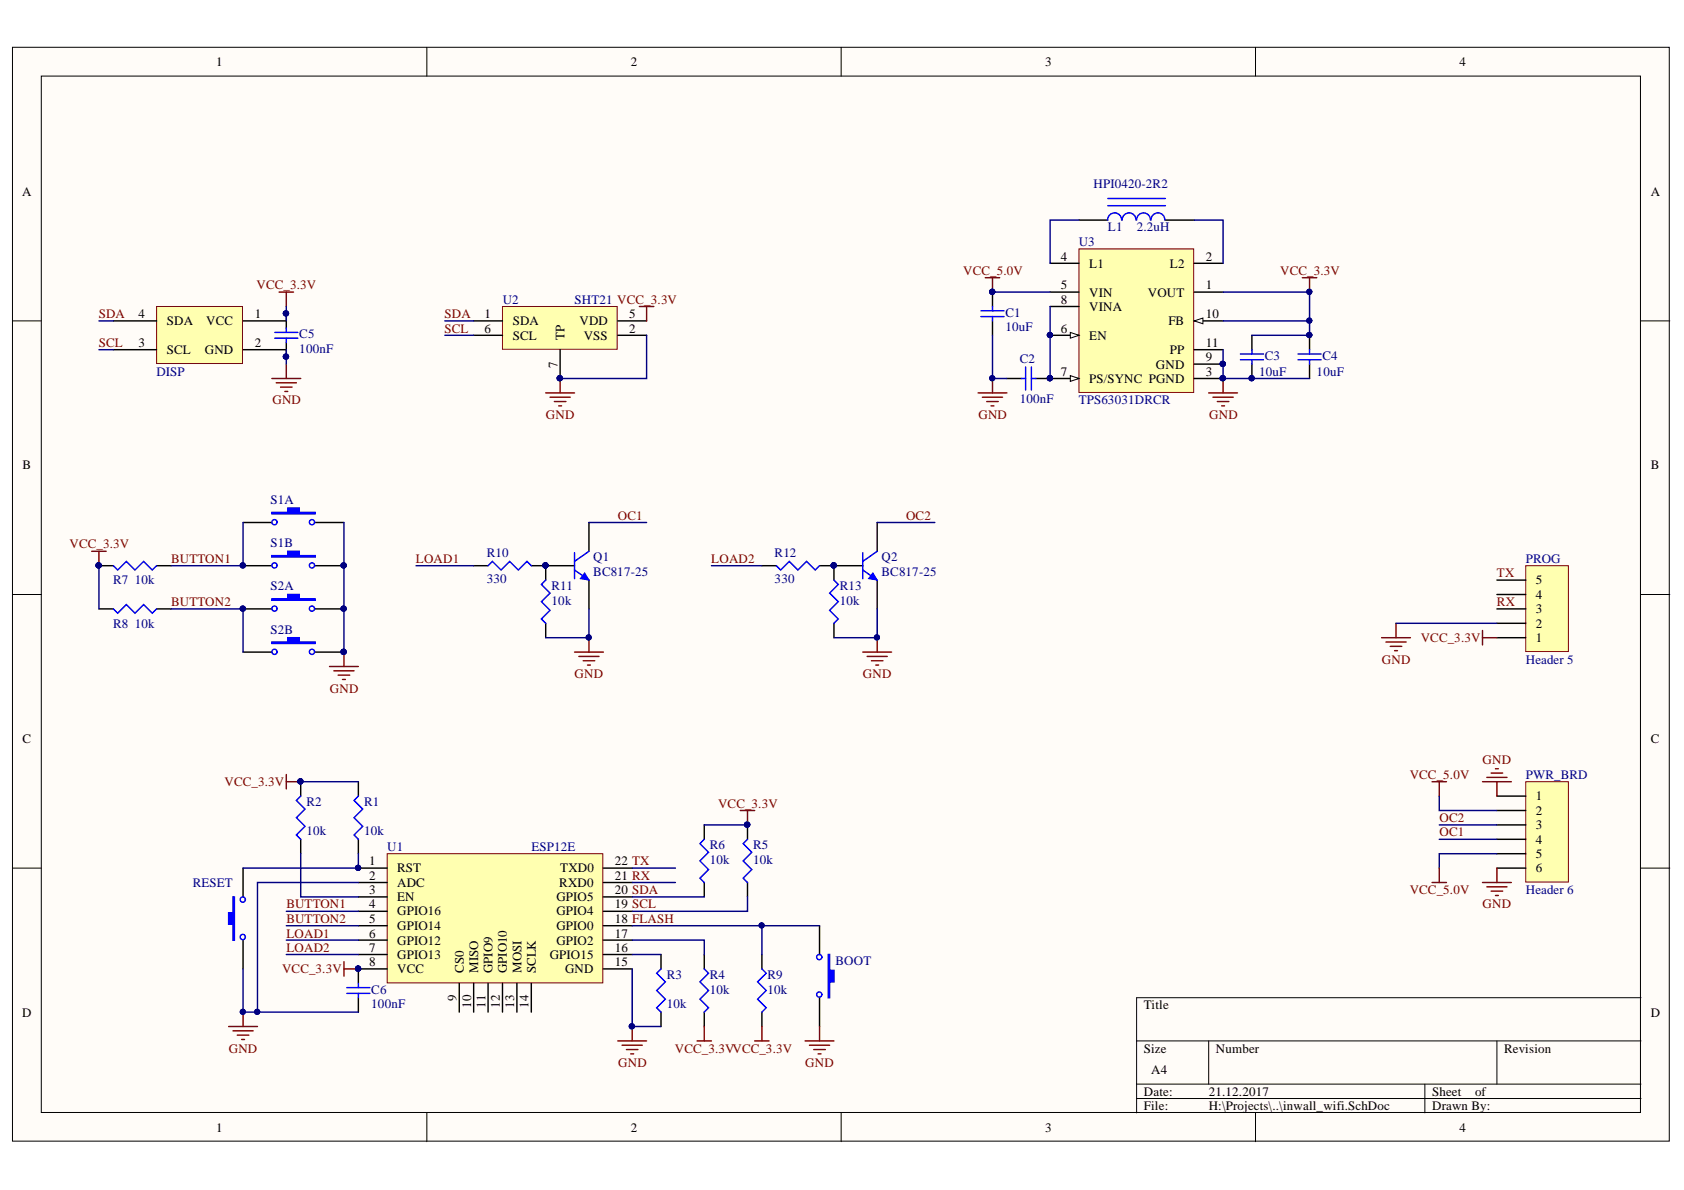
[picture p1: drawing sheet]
<svg xmlns="http://www.w3.org/2000/svg" width="297mm" height="210mm" viewBox="0 0 297 210" stroke-linecap="round" stroke-linejoin="round" font-family="sans-serif">
<defs><g id="words">
<g font-size="2.3">
<text x="38.2" y="11.7">1</text>
<text x="111.3" y="11.7">2</text>
<text x="184.4" y="11.7">3</text>
<text x="257.5" y="11.7">4</text>
<text x="3.9" y="34.5">A</text>
<text x="291.2" y="34.5">A</text>
<text x="187.1" y="46">4</text>
<text x="192.1" y="47.3">L1</text>
<text x="206.4" y="47.3">L2</text>
<text x="212.7" y="46">2</text>
<text x="187.1" y="51.1">5</text>
<text x="187.1" y="53.6">8</text>
<text x="192.1" y="52.3">VIN</text>
<text x="202.5" y="52.3">VOUT</text>
<text x="212.7" y="51.1">1</text>
<text x="24.5" y="56.1">4</text>
<text x="29.4" y="57.4">SDA</text>
<text x="36.4" y="57.4">VCC</text>
<text x="44.9" y="56.1">1</text>
<text x="85.5" y="56.1">1</text>
<text x="85.5" y="58.7">6</text>
<text x="90.4" y="57.4">SDA</text>
<text x="90.4" y="59.9">SCL</text>
<text x="99.6" y="59.9" transform="rotate(-90 99.6 59.9)">TP</text>
<text x="102.2" y="57.4">VDD</text>
<text x="103" y="59.9">VSS</text>
<text x="111" y="58.7">2</text>
<text x="111" y="56.1">5</text>
<text x="187.1" y="58.7">6</text>
<text x="192.1" y="59.9">EN</text>
<text x="192.1" y="54.9">VINA</text>
<text x="206.1" y="57.4">FB</text>
<text x="212.7" y="56.1">10</text>
<text x="24.5" y="61.2">3</text>
<text x="29.4" y="62.5">SCL</text>
<text x="36.1" y="62.5">GND</text>
<text x="44.9" y="61.2">2</text>
<text x="98.3" y="64.8" transform="rotate(-90 98.3 64.8)">7</text>
<text x="203.9" y="65">GND</text>
<text x="206.4" y="62.5">PP</text>
<text x="212.7" y="63.7">9</text>
<text x="212.7" y="61.2">11</text>
<text x="187.1" y="66.3">7</text>
<text x="192.1" y="67.5">PS/SYNC PGND</text>
<text x="212.7" y="66.3">3</text>
<text x="4" y="82.8">B</text>
<text x="291.2" y="82.8">B</text>
<text x="270.9" y="105.7">4</text>
<text x="270.9" y="103.1">5</text>
<text x="270.9" y="113.3">1</text>
<text x="270.9" y="110.7">2</text>
<text x="270.9" y="108.2">3</text>
<text x="4" y="131">C</text>
<text x="291.2" y="131">C</text>
<text x="270.9" y="141.2">1</text>
<text x="270.9" y="143.7">2</text>
<text x="270.9" y="146.3">3</text>
<text x="270.9" y="148.8">4</text>
<text x="65.1" y="152.6">1</text>
<text x="65.1" y="155.1">2</text>
<text x="70.1" y="153.9">RST</text>
<text x="98.8" y="153.9">TXD0</text>
<text x="108.5" y="155.1">21 RX</text>
<text x="108.5" y="152.6">22 TX</text>
<text x="270.9" y="151.3">5</text>
<text x="270.9" y="153.9">6</text>
<text x="65.1" y="157.7">3</text>
<text x="65.1" y="160.2">4</text>
<text x="70.1" y="156.4">ADC</text>
<text x="70.1" y="158.9">EN</text>
<text x="70.1" y="161.5">GPIO16</text>
<text x="98.1" y="161.5">GPIO4</text>
<text x="98.1" y="158.9">GPIO5</text>
<text x="98.6" y="156.4">RXD0</text>
<text x="108.5" y="160.2">19 SCL</text>
<text x="108.5" y="157.7">20 SDA</text>
<text x="65.1" y="162.7">5</text>
<text x="65.1" y="165.4">6</text>
<text x="65.1" y="167.9">7</text>
<text x="70.1" y="164.1">GPIO14</text>
<text x="70.1" y="166.6">GPIO12</text>
<text x="98.1" y="166.6">GPIO2</text>
<text x="98.1" y="164.1">GPIO0</text>
<text x="108.5" y="167.9">16</text>
<text x="108.5" y="165.4">17</text>
<text x="108.5" y="162.7">18 FLASH</text>
<text x="65.1" y="170.4">8</text>
<text x="70.1" y="169.2">GPIO13</text>
<text x="70.1" y="171.7">VCC</text>
<text x="81.8" y="171.7" transform="rotate(-90 81.8 171.7)">CS0</text>
<text x="84.4" y="171.7" transform="rotate(-90 84.4 171.7)">MISO</text>
<text x="86.9" y="171.7" transform="rotate(-90 86.9 171.7)">GPIO9</text>
<text x="89.4" y="171.7" transform="rotate(-90 89.4 171.7)">GPIO10</text>
<text x="92" y="171.7" transform="rotate(-90 92 171.7)">MOSI</text>
<text x="94.5" y="171.7" transform="rotate(-90 94.5 171.7)">SCLK</text>
<text x="97" y="169.2">GPIO15</text>
<text x="99.7" y="171.7">GND</text>
<text x="108.5" y="170.4">15</text>
<text x="3.9" y="179.3">D</text>
<text x="80.5" y="176.6" transform="rotate(-90 80.5 176.6)">9</text>
<text x="83.1" y="177.8" transform="rotate(-90 83.1 177.8)">10</text>
<text x="85.6" y="177.7" transform="rotate(-90 85.6 177.7)">11</text>
<text x="88.2" y="177.8" transform="rotate(-90 88.2 177.8)">12</text>
<text x="90.7" y="177.8" transform="rotate(-90 90.7 177.8)">13</text>
<text x="93.2" y="177.8" transform="rotate(-90 93.2 177.8)">14</text>
<text x="201.8" y="178.1">Title</text>
<text x="291.2" y="179.3">D</text>
<text x="201.8" y="185.7">Size</text>
<text x="214.5" y="185.7">Number</text>
<text x="265.3" y="185.7">Revision</text>
<text x="203.1" y="189.5">A4</text>
<text x="201.8" y="193.3">Date:</text>
<text x="201.8" y="195.8">File:</text>
<text x="213.2" y="193.3">21.12.2017</text>
<text x="213.2" y="195.8">H:\Projects\..\inwall_wifi.SchDoc</text>
<text x="252.6" y="193.3">Sheet</text>
<text x="252.6" y="195.8">Drawn By:</text>
<text x="260.2" y="193.3">of</text>
<text x="38.2" y="199.6">1</text>
<text x="111.3" y="199.6">2</text>
<text x="184.4" y="199.6">3</text>
<text x="257.5" y="199.6">4</text>
</g>
<g font-size="2.3" fill="#000080">
<text x="192.9" y="33.2">HPI0420-2R2</text>
<text x="195.4" y="40.8">L1</text>
<text x="200.5" y="40.8">2.2uH</text>
<text x="190.3" y="43.4">U3</text>
<text x="88.7" y="53.6">U2</text>
<text x="101.4" y="53.6">SHT21 VCC_3.3V</text>
<text x="52.8" y="59.7">C5</text>
<text x="177.3" y="58.4">10uF</text>
<text x="177.3" y="55.9">C1</text>
<text x="52.8" y="62.2">100nF</text>
<text x="179.9" y="64">C2</text>
<text x="223.1" y="63.5">C3</text>
<text x="233.3" y="63.5">C4</text>
<text x="27.6" y="66.3">DISP</text>
<text x="179.9" y="71.1">100nF</text>
<text x="190.3" y="71.3">TPS63031DRCR</text>
<text x="222.1" y="66.3">10uF</text>
<text x="232.2" y="66.3">10uF</text>
<text x="47.7" y="88.9">S1A</text>
<text x="47.7" y="96.5">S1B</text>
<text x="85.9" y="98.2">R10</text>
<text x="104.7" y="99">Q1</text>
<text x="104.7" y="101.5">BC817-25</text>
<text x="136.6" y="98.2">R12</text>
<text x="155.5" y="99">Q2</text>
<text x="155.5" y="101.5">BC817-25</text>
<text x="269.1" y="99.3">PROG</text>
<text x="20" y="103.1">R7</text>
<text x="23.8" y="103.1">10k</text>
<text x="47.7" y="104.2">S2A</text>
<text x="85.9" y="102.8">330</text>
<text x="97.3" y="106.7">10k</text>
<text x="97.3" y="104.2">R11</text>
<text x="136.6" y="102.8">330</text>
<text x="148.1" y="106.7">10k</text>
<text x="148.1" y="104.2">R13</text>
<text x="20" y="110.7">R8</text>
<text x="23.8" y="110.7">10k</text>
<text x="47.7" y="111.8">S2B</text>
<text x="269.1" y="117.1">Header 5</text>
<text x="269.1" y="137.4">PWR_BRD</text>
<text x="54.1" y="142.2">R2</text>
<text x="64.2" y="142.2">R1</text>
<text x="54.1" y="147.3">10k</text>
<text x="64.2" y="147.3">10k</text>
<text x="125.2" y="149.8">R6</text>
<text x="132.8" y="149.8">R5</text>
<text x="68.3" y="150.1">U1</text>
<text x="93.7" y="150.1">ESP12E</text>
<text x="125.2" y="152.3">10k</text>
<text x="132.8" y="152.3">10k</text>
<text x="34" y="156.4">RESET</text>
<text x="269.1" y="157.7">Header 6</text>
<text x="117.6" y="172.7">R3</text>
<text x="125.2" y="172.7">R4</text>
<text x="135.4" y="172.7">R9</text>
<text x="147.4" y="170.2">BOOT</text>
<text x="65.5" y="177.8">100nF</text>
<text x="65.5" y="175.3">C6</text>
<text x="117.6" y="177.8">10k</text>
<text x="125.2" y="175.3">10k</text>
<text x="135.4" y="175.3">10k</text>
</g>
<g font-size="2.3" fill="#800000">
<text x="45.3" y="51.1">VCC_3.3V</text>
<text x="169.9" y="48.5">VCC_5.0V</text>
<text x="225.8" y="48.5">VCC_3.3V</text>
<text x="17.4" y="56.1">SDA</text>
<text x="78.4" y="56.1">SDA</text>
<text x="78.4" y="58.7">SCL</text>
<text x="17.4" y="61.2">SCL</text>
<text x="48.1" y="71.3">GND</text>
<text x="96.3" y="73.9">GND</text>
<text x="172.6" y="73.9">GND</text>
<text x="213.3" y="73.9">GND</text>
<text x="109" y="91.6">OC1</text>
<text x="159.8" y="91.6">OC2</text>
<text x="12.3" y="96.7">VCC_3.3V</text>
<text x="30.2" y="99.3">BUTTON1</text>
<text x="73.4" y="99.3">LOAD1</text>
<text x="125.5" y="99.3">LOAD2</text>
<text x="264.1" y="101.8">TX</text>
<text x="30.2" y="106.9">BUTTON2</text>
<text x="264.1" y="106.9">RX</text>
<text x="250.6" y="113.3">VCC_3.3V</text>
<text x="101.4" y="119.6">GND</text>
<text x="152.2" y="119.6">GND</text>
<text x="243.7" y="117.1">GND</text>
<text x="58.2" y="122.2">GND</text>
<text x="248.7" y="137.4">VCC_5.0V</text>
<text x="261.5" y="134.8">GND</text>
<text x="39.6" y="138.7">VCC_3.3V</text>
<text x="126.7" y="142.5">VCC_3.3V</text>
<text x="253.9" y="147.5">OC1</text>
<text x="253.9" y="145">OC2</text>
<text x="50.5" y="160.2">BUTTON1</text>
<text x="248.7" y="157.7">VCC_5.0V</text>
<text x="261.5" y="160.2">GND</text>
<text x="50.5" y="165.4">LOAD1</text>
<text x="50.5" y="167.9">LOAD2</text>
<text x="50.5" y="162.7">BUTTON2</text>
<text x="49.7" y="171.7">VCC_3.3V</text>
<text x="40.4" y="185.7">GND</text>
<text x="119" y="185.7">VCC_3.3VVCC_3.3V</text>
<text x="109.1" y="188.2">GND</text>
<text x="142.1" y="188.2">GND</text>
</g>
</g></defs>
<g fill="#fffcf8" stroke="#000" stroke-width=".18">
<path d="M2.2 8.3h292.2v193h-292.2z"/>
<path d="M7.3 13.4h282.1v182.8h-282.1z"/>
</g>
<g fill="none" stroke="#000" stroke-width=".18">
<path d="M75.3 8.3v5.1M148.4 8.3v5.1M221.5 8.3v5.1M2.2 56.6h5.1M289.5 56.6h5M2.2 104.9h5.1M289.5 104.9h5M2.2 153.1h5.1M289.5 153.1h5M289.5 176h-89v20.3M75.3 196.3v5.1M148.4 196.3v5.1"/>
<path d="M200.5 183.6h89M200.5 191.2h89M200.5 193.8h89M213.2 183.6v7.6M221.5 196.3v5.1M251.3 191.2v5.1M264 183.6v7.6"/>
</g>
<path d="M68.3 150.6h38v22.8h-38z" fill="#ffffb0" stroke="#800000" stroke-width=".18"/>
<g fill="none" stroke="#000" stroke-width=".25">
<path d="M63.2 153.1h5.1M63.2 155.7h5.1M63.2 158.2h5.1M106.4 153.1h5.1M106.4 155.7h5.1M106.4 158.2h5.1M63.2 160.7h5.1M63.2 163.3h5.1M63.2 165.8h5.1M63.2 168.4h5.1M63.2 170.9h5.1M81 173.4v5.1"/>
<path d="M83.5 173.4v5.1M86.1 173.4v5.1M88.6 173.4v5.1M91.2 173.4v5.1M93.7 173.4v5.1M106.4 160.7h5.1M106.4 163.3h5.1M106.4 165.8h5.1M106.4 168.4h5.1M106.4 170.9h5.1"/>
</g>
<g fill="#000080" stroke="#000080" stroke-width=".18">
<circle cx="63.2" cy="153.1" r=".46"/>
<circle cx="63.2" cy="170.9" r=".46"/>
</g>
<path d="M27.6 54.1h15.2v10h-15.2z" fill="#ffffb0" stroke="#800000" stroke-width=".18"/>
<path d="M20 56.6h7.6M42.9 56.6h7.6M20 61.7h7.6M42.9 61.7h7.6" fill="none" stroke="#000" stroke-width=".25"/>
<g fill="none" stroke="#800000" stroke-width=".25">
<path d="M49.2 51.5h2.6M50.5 51.5v2.6M48 66.8h5M48.7 67.5h3.6M49.5 68.3h2M50.2 69h.6M50.5 64.2v2.6M50.5 136.6v2.6M50.5 137.9h2.5M60.7 169.6v2.6M60.7 170.9h2.5M109 183.6h5.1"/>
<path d="M109.7 184.4h3.6M110.5 185.1h2M111.3 185.9h.5M111.5 181.1v2.5"/>
</g>
<g fill="#000080" stroke="#000080" stroke-width=".18">
<circle cx="111.4" cy="181" r=".47"/>
<circle cx="63.2" cy="170.9" r=".46"/>
<circle cx="53" cy="137.8" r=".46"/>
</g>
<path d="M269.1 137.9h7.5v17.7h-7.5z" fill="#ffffb0" stroke="#800000" stroke-width=".18"/>
<g fill="none" stroke="#000" stroke-width=".25">
<path d="M17.5 99.8h2.5M27.6 99.8h2.6M42.9 99.8h5.1M55.6 99.8h5.1M17.5 107.4h2.5M27.6 107.4h2.6M53 137.9v2.5M63.2 137.9v2.5M53 148v2.6M63.2 148v2.6M124.2 145.5v2.5M124.2 155.7v2.5"/>
<path d="M131.8 145.5v2.5M131.8 155.7v2.5M264 140.4h5.1M264 143h5.1M264 145.5h5.1M264 148h5.1M264 150.6h5.1M264 153.1h5.1M116.6 168.4v2.5M116.6 178.5v2.6M124.2 168.4v2.5M124.2 178.5v2.6"/>
</g>
<g fill="none" stroke="#800000" stroke-width=".25">
<path d="M16.2 97.2h2.5M17.5 97.2v2.6M252.6 137.9h2.5M253.9 137.9v2.5M261.5 137.9h5.1M262.3 137.1h3.5M263 136.4h2.1M263.8 135.6h.5M264 137.9v2.5M130.6 143h2.5M131.8 143v2.5M261.5 155.7h5.1"/>
<path d="M262.3 156.4h3.5M263 157.2h2.1M263.8 158h.5M264 153.1v2.6M42.9 178.5v2.6M40.3 181.1h5.1M41.1 181.8h3.6M41.9 182.6h2M42.6 183.4h.5M123 183.6h2.5M124.2 181.1v2.5"/>
</g>
<path d="M20 99.8l.8 .7 1.5-1.5 1.5 1.5 1.5-1.5 1.6 1.5 .7-.7M20 107.4l.8 .8 1.5-1.6 1.5 1.6 1.5-1.6 1.6 1.6 .7-.8M53 140.4l-.7 .8 1.5 1.5-1.5 1.5 1.5 1.6-1.5 1.5 .7 .7M63.2 140.4l-.8 .8 1.6 1.5-1.6 1.5 1.6 1.6-1.6 1.5 .8 .7M124.2 148l-.7 .8 1.5 1.5-1.5 1.6 1.5 1.5-1.5 1.5 .7 .8M131.8 148l-.7 .8 1.5 1.5-1.5 1.6 1.5 1.5-1.5 1.5 .7 .8M116.6 170.9l-.8 .8 1.6 1.5-1.6 1.5 1.6 1.5-1.6 1.6 .8 .7M124.2 170.9l.8 .8-1.5 1.5 1.5 1.5-1.5 1.5 1.5 1.6-.8 .7" fill="none" stroke="#00f" stroke-width=".25"/>
<g fill="#000080" stroke="#000080" stroke-width=".18">
<circle cx="53" cy="137.8" r=".46"/>
<circle cx="131.8" cy="145.5" r=".46"/>
<circle cx="42.8" cy="178.5" r=".46"/>
<circle cx="17.4" cy="99.7" r=".46"/>
<circle cx="42.8" cy="99.7" r=".46"/>
<circle cx="60.6" cy="99.7" r=".46"/>
</g>
<path d="M48 98h2.8v-.8h2v.8h2.8v.3h-7.6z" fill-rule="evenodd" fill="#00f"/>
<g fill="none" stroke="#00f" stroke-width=".25">
<path d="M48 98h2.8v-.8h2v.8h2.8v.3h-7.6z"/>
<circle cx="48.4" cy="99.7" r=".46"/>
<circle cx="55" cy="99.7" r=".46"/>
</g>
<g fill="#000080" stroke="#000080" stroke-width=".18">
<circle cx="42.8" cy="99.7" r=".46"/>
<circle cx="60.6" cy="99.7" r=".46"/>
<circle cx="60.6" cy="115" r=".46"/>
</g>
<path d="M58.1 117.6h5.1M58.9 118.3h3.5M59.7 119.1h2M60.4 119.9h.5M60.7 115v2.6" fill="none" stroke="#800000" stroke-width=".25"/>
<path d="M42.9 92.2h5.1M55.6 92.2h5.1" fill="none" stroke="#000" stroke-width=".25"/>
<path d="M48 90.4h2.8v-.8h2v.8h2.8v.2h-7.6z" fill-rule="evenodd" fill="#00f"/>
<g fill="none" stroke="#00f" stroke-width=".25">
<path d="M48 90.4h2.8v-.8h2v.8h2.8v.2h-7.6z"/>
<circle cx="48.4" cy="92.1" r=".46"/>
<circle cx="55" cy="92.1" r=".46"/>
</g>
<path d="M42.9 107.4h5.1M55.6 107.4h5.1" fill="none" stroke="#000" stroke-width=".25"/>
<g fill="#000080" stroke="#000080" stroke-width=".18">
<circle cx="42.8" cy="107.4" r=".46"/>
<circle cx="60.6" cy="107.4" r=".46"/>
</g>
<path d="M48 105.6h2.8v-.7h2v.7h2.8v.3h-7.6z" fill-rule="evenodd" fill="#00f"/>
<g fill="none" stroke="#00f" stroke-width=".25">
<path d="M48 105.6h2.8v-.7h2v.7h2.8v.3h-7.6z"/>
<circle cx="48.4" cy="107.4" r=".46"/>
<circle cx="55" cy="107.4" r=".46"/>
</g>
<g fill="#000080" stroke="#000080" stroke-width=".18">
<circle cx="42.8" cy="107.4" r=".46"/>
<circle cx="60.6" cy="107.4" r=".46"/>
<circle cx="60.6" cy="115" r=".46"/>
</g>
<path d="M42.9 115h5.1M55.6 115h5.1" fill="none" stroke="#000" stroke-width=".25"/>
<path d="M48 113.2h2.8v-.7h2v.7h2.8v.3h-7.6z" fill-rule="evenodd" fill="#00f"/>
<g fill="none" stroke="#00f" stroke-width=".25">
<path d="M48 113.2h2.8v-.7h2v.7h2.8v.3h-7.6z"/>
<circle cx="48.4" cy="115" r=".46"/>
<circle cx="55" cy="115" r=".46"/>
</g>
<circle cx="60.6" cy="115" r=".46" fill="#000080" stroke="#000080" stroke-width=".18"/>
<path d="M144.6 163.3v5.1M144.6 176v5.1" fill="none" stroke="#000" stroke-width=".25"/>
<path d="M146.1 168.4h.2v2.8h.8v2h-.8v2.8h-.2z" fill-rule="evenodd" fill="#00f"/>
<g fill="none" stroke="#00f" stroke-width=".25">
<path d="M134.4 170.9l.8 .8-1.6 1.5 1.6 1.5-1.6 1.5 1.6 1.6-.8 .7M146.1 168.4h.2v2.8h.8v2h-.8v2.8h-.2z"/>
<circle cx="144.5" cy="168.8" r=".46"/>
<circle cx="144.5" cy="175.4" r=".46"/>
</g>
<path d="M134.4 168.4v2.5M134.4 178.5v2.6" fill="none" stroke="#000" stroke-width=".25"/>
<path d="M133.1 183.6h2.6M134.4 181.1v2.5M142 183.6h5.1M142.8 184.4h3.5M143.5 185.1h2.1M144.3 185.9h.5M144.6 181.1v2.5" fill="none" stroke="#800000" stroke-width=".25"/>
<path d="M88.6 54.1h20.3v7.5h-20.3z" fill="#ffffb0" stroke="#800000" stroke-width=".18"/>
<path d="M83.5 56.6h5.1M83.5 59.1h5.1M109 56.6h5.1M109 59.1h5.1M98.8 61.7v5.1M42.9 153.1v5.1M42.9 165.8v5.1" fill="none" stroke="#000" stroke-width=".25"/>
<circle cx="98.7" cy="66.7" r=".46" fill="#000080" stroke="#000080" stroke-width=".18"/>
<path d="M112.8 54.1h2.5M114.1 54.1v2.5M96.3 69.3h5M97 70.1h3.6M97.8 70.8h2M98.5 71.6h.6M98.8 66.8v2.5" fill="none" stroke="#800000" stroke-width=".25"/>
<path d="M41.1 158.2h.2v7.6h-.2v-2.8h-.8v-2h.8z" fill-rule="evenodd" fill="#00f"/>
<g fill="none" stroke="#00f" stroke-width=".25">
<path d="M101.3 97.5v4.6M103.9 97.2l-2.6 1.8M101.3 100.5l2.6 1.8M41.1 158.2h.2v7.6h-.2v-2.8h-.8v-2h.8z"/>
<circle cx="42.8" cy="158.7" r=".46"/>
<circle cx="42.8" cy="165.3" r=".46"/>
</g>
<path d="M96.3 99.8h5M103.9 92.2v5M103.9 102.3v5.1" fill="none" stroke="#000" stroke-width=".25"/>
<circle cx="96.2" cy="99.7" r=".46" fill="#000080" stroke="#000080" stroke-width=".18"/>
<path d="M103.1 101.1l.8 1.2-1.5-.2z" fill="#00f"/>
<path d="M103.1 101.1l.8 1.2-1.5-.2z" fill="none" stroke="#00f" stroke-width=".18"/>
<g fill="#000080" stroke="#000080" stroke-width=".18">
<circle cx="96.2" cy="99.7" r=".46"/>
<circle cx="147.1" cy="99.7" r=".46"/>
</g>
<path d="M147.1 99.8h5.1M154.7 92.2v5M154.7 102.3v5.1" fill="none" stroke="#000" stroke-width=".25"/>
<path d="M152.2 97.5v4.6M154.7 97.2l-2.5 1.8M152.2 100.5l2.5 1.8" fill="none" stroke="#00f" stroke-width=".25"/>
<path d="M154 101.1l.7 1.2-1.5-.2z" fill="#00f"/>
<path d="M154 101.1l.7 1.2-1.5-.2z" fill="none" stroke="#00f" stroke-width=".18"/>
<g fill="#000080" stroke="#000080" stroke-width=".18">
<circle cx="147.1" cy="99.7" r=".46"/>
<circle cx="96.2" cy="99.7" r=".46"/>
<circle cx="103.8" cy="112.4" r=".46"/>
<circle cx="154.7" cy="112.4" r=".46"/>
</g>
<path d="M83.5 99.8h2.6M93.7 99.8h2.6v2.5M134.4 99.8h2.5M144.6 99.8h2.5v2.5M96.3 109.9v2.6M147.1 109.9v2.6" fill="none" stroke="#000" stroke-width=".25"/>
<path d="M86.1 99.8l.8-.8 1.5 1.5 1.5-1.5 1.5 1.5 1.6-1.5 .7 .8M136.9 99.8l.8 .7 1.5-1.5 1.5 1.5 1.6-1.5 1.5 1.5 .8-.7M96.3 102.3l-.8 .8 1.5 1.5-1.5 1.5 1.5 1.6-1.5 1.5 .8 .7M147.1 102.3l.8 .8-1.6 1.5 1.6 1.5-1.6 1.6 1.6 1.5-.8 .7" fill="none" stroke="#00f" stroke-width=".25"/>
<g fill="none" stroke="#800000" stroke-width=".25">
<path d="M101.3 115h5.1M102.1 115.8h3.6M102.9 116.5h2M103.6 117.3h.5M103.9 112.5v2.5M152.2 115h5.1M152.9 115.8h3.6M153.7 116.5h2M154.5 117.3h.5M154.7 112.5v2.5M243.7 112.5h5.1M244.5 113.2h3.5"/>
<path d="M245.2 114h2.1M246 114.8h.5M246.2 109.9v2.6"/>
</g>
<path d="M269.1 99.8h7.5v15.1h-7.5z" fill="#ffffb0" stroke="#800000" stroke-width=".18"/>
<path d="M264 112.5h5.1M264 109.9h5.1M264 107.4h5.1M264 104.9h5.1M264 102.3h5.1" fill="none" stroke="#000" stroke-width=".25"/>
<path d="M261.5 111.2v2.6M261.5 112.5h2.5" fill="none" stroke="#800000" stroke-width=".25"/>
<path d="M190.3 43.9h20.3v25.3h-20.3z" fill="#ffffb0" stroke="#800000" stroke-width=".18"/>
<path d="M185.2 51.5h5.1M185.2 46.4h5.1M185.2 59.1h5.1M210.7 51.5h5M210.7 46.4h5M210.7 66.8h5" fill="none" stroke="#000" stroke-width=".25"/>
<circle cx="215.7" cy="66.7" r=".46" fill="#000080" stroke="#000080" stroke-width=".18"/>
<path d="M188.8 58.6l1.5 .5-1.5 .6z" fill="#fffcf8"/>
<path d="M188.8 58.6l1.5 .5-1.5 .6z" fill="none" stroke="#000" stroke-width=".18"/>
<circle cx="185.2" cy="59.1" r=".46" fill="#000080" stroke="#000080" stroke-width=".18"/>
<path d="M185.2 66.8h5.1" fill="none" stroke="#000" stroke-width=".25"/>
<path d="M188.8 66.3l1.5 .5-1.5 .5z" fill="#fffcf8"/>
<path d="M188.8 66.3l1.5 .5-1.5 .5z" fill="none" stroke="#000" stroke-width=".18"/>
<g fill="#000080" stroke="#000080" stroke-width=".18">
<circle cx="185.2" cy="66.7" r=".46"/>
<circle cx="215.7" cy="64.2" r=".47"/>
</g>
<path d="M185.2 54.1h5.1M210.7 56.6h5M210.7 64.2h5" fill="none" stroke="#000" stroke-width=".25"/>
<path d="M210.7 56.6l1.5-.5v1z" fill="#fffcf8"/>
<path d="M210.7 56.6l1.5-.5v1z" fill="none" stroke="#000" stroke-width=".18"/>
<g fill="none" stroke="#000" stroke-width=".25">
<path d="M190.3 38.8h5.1M205.6 38.8h5.1M50.5 55.3v2.6M175.1 51.5v2.6M175.1 56.6v2.5M220.8 59.1v2.6M231 59.1v2.6M50.5 60.4v2.6M177.6 66.8h2.5M182.7 66.8h2.5M210.7 61.7h5M220.8 64.2v2.6"/>
<path d="M231 64.2v2.6M63.2 170.9v2.5M63.2 176v2.5"/>
</g>
<g fill="#000080" stroke="#000080" stroke-width=".18">
<circle cx="215.7" cy="66.7" r=".46"/>
<circle cx="185.2" cy="59.1" r=".46"/>
<circle cx="185.2" cy="66.7" r=".46"/>
<circle cx="215.7" cy="64.2" r=".47"/>
<circle cx="175" cy="51.5" r=".46"/>
<circle cx="230.9" cy="51.5" r=".46"/>
<circle cx="220.8" cy="66.7" r=".46"/>
<circle cx="230.9" cy="59.1" r=".46"/>
<circle cx="175" cy="66.7" r=".46"/>
<circle cx="50.4" cy="55.3" r=".46"/>
<circle cx="50.4" cy="62.9" r=".46"/>
<circle cx="63.2" cy="170.9" r=".46"/>
<circle cx="134.3" cy="163.2" r=".46"/>
<circle cx="53" cy="137.8" r=".46"/>
<circle cx="111.4" cy="181" r=".47"/>
<circle cx="131.8" cy="145.5" r=".46"/>
<circle cx="17.4" cy="99.7" r=".46"/>
<circle cx="42.8" cy="99.7" r=".46"/>
<circle cx="42.8" cy="107.4" r=".46"/>
<circle cx="60.6" cy="99.7" r=".46"/>
<circle cx="60.6" cy="107.4" r=".46"/>
<circle cx="60.6" cy="115" r=".46"/>
<circle cx="45.4" cy="178.5" r=".46"/>
<circle cx="63.2" cy="153.1" r=".46"/>
<circle cx="103.8" cy="112.4" r=".46"/>
<circle cx="154.7" cy="112.4" r=".46"/>
<circle cx="230.9" cy="56.6" r=".46"/>
<circle cx="98.7" cy="66.7" r=".46"/>
<circle cx="42.8" cy="178.5" r=".46"/>
</g>
<g fill="none" stroke="#800000" stroke-width=".25">
<path d="M173.8 49h2.5M175.1 49v2.5M229.7 49h2.6M231 49v2.5M172.5 69.3h5.1M173.3 70.1h3.5M174 70.8h2.1M174.8 71.6h.5M175.1 66.8v2.5M213.2 69.3h5.1M214 70.1h3.5M214.7 70.8h2.1"/>
<path d="M215.5 71.6h.5M215.7 66.8v2.5M252.6 155.7h2.5M253.9 153.1v2.6"/>
</g>
<g fill="none" stroke="#00f" stroke-width=".25">
<path d="M195.4 36.3h10.2M195.4 35h10.2M197.8 38.8a1.23 1.23 0 0 0-1.2-1.2 1.23 1.23 0 0 0-1.2 1.2M200.4 38.8a1.22 1.22 0 0 0-1.2-1.2 1.22 1.22 0 0 0-1.3 1.2M202.9 38.8a1.22 1.22 0 0 0-1.2-1.2 1.22 1.22 0 0 0-1.2 1.2M205.5 38.8a1.22 1.22 0 0 0-1.3-1.2 1.22 1.22 0 0 0-1.2 1.2M48.5 59.7h4M48.5 58.6h4M50.5 57.9v.7M50.5 59.7v.7M173 55.8h4.1M173 54.8h4.1"/>
<path d="M175.1 54.1v.7M175.1 55.8v.8M180.1 66.8h.8M180.9 64.7v4.1M181.9 64.7v4.1M181.9 66.8h.8M218.8 62.4h4.1M218.8 63.5h4.1M220.8 61.7v.7M220.8 63.5v.7M229 62.4h4M229 63.5h4"/>
<path d="M231 61.7v.7M231 63.5v.7M61.2 175.2h4M61.2 174.2h4M63.2 173.4v.8M63.2 175.2v.8"/>
</g>
<g fill="none" stroke="#000080" stroke-width=".25">
<path d="M190.3 38.8h-5.1v7.6M210.7 38.8h5v7.6M17.5 56.6h2.5M50.5 54.1v2.5M78.5 56.6h5M78.5 59.1h5M114.1 59.1v7.7h-15.3M175.1 59.1v7.7h2.5M175.1 51.5h10.1M185.2 54.1v12.7M215.7 51.5h15.3v7.6h-10.2M215.7 56.6h15.3"/>
<path d="M17.5 61.7h2.5M50.5 61.7v2.5M215.7 61.7v5.1h15.3M17.5 99.8v7.6M42.9 92.2v7.6h-12.7M60.7 92.2v22.8M73.4 99.8h10.1M103.9 92.2h10.2M125.5 99.8h8.9M154.7 92.2h10.2M30.2 107.4h12.7v7.6M103.9 107.4v5.1h-7.6"/>
<path d="M154.7 107.4v5.1h-7.6M246.2 109.9h17.8M53 137.9h10.2M53 150.6v7.6h10.2M63.2 155.7h-17.8v22.8M63.2 150.6v2.5h-20.3M111.5 158.2h12.7M111.5 153.1h7.6M111.5 155.7h7.6M124.2 145.5h7.6M131.8 158.2v2.5h-20.3M253.9 140.4v2.6h10.1"/>
<path d="M253.9 145.5h10.1M253.9 148h10.1M264 150.6h-10.1v2.5M42.9 170.9v7.6h20.3M50.5 168.4h12.7M50.5 165.8h12.7M50.5 160.7h12.7M50.5 163.3h12.7M111.5 163.3h22.9v5.1M111.5 170.9v10.2h5.1M111.5 165.8h12.7v2.6M111.5 168.4h5.1"/>
<path d="M134.4 163.3h10.2"/>
</g>
<use href="#words"/>
</svg>
